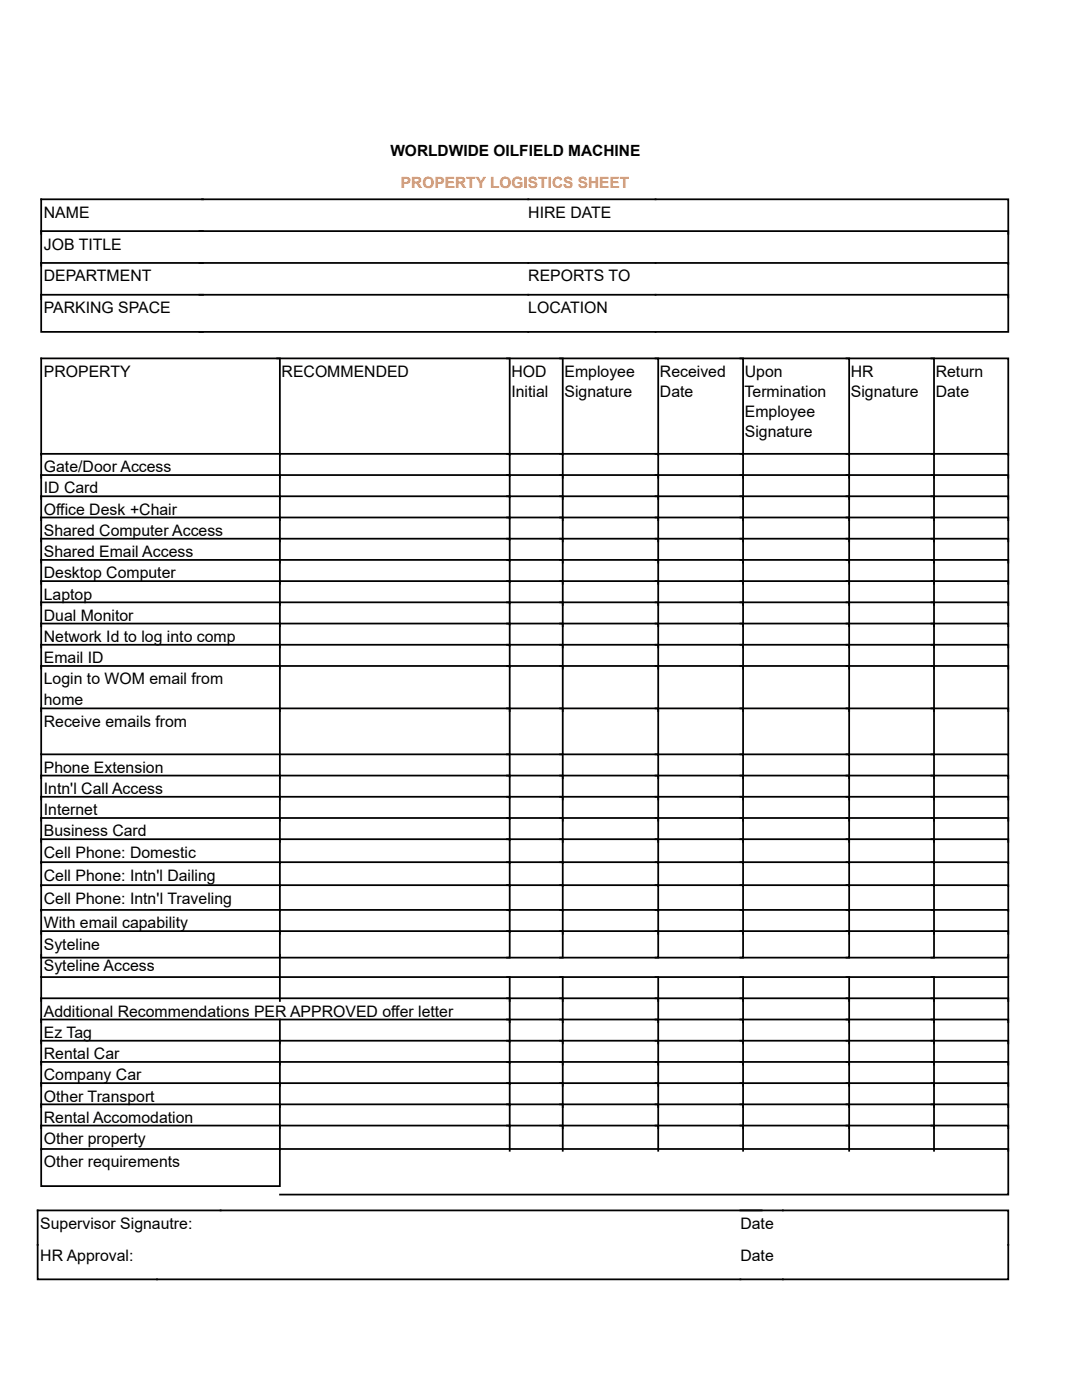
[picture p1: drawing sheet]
<svg xmlns="http://www.w3.org/2000/svg" width="216mm" height="279mm" viewBox="0 0 216 279" stroke-linecap="round" stroke-linejoin="round" font-family="sans-serif">
<defs><g id="words">
<g font-size="3.2">
<text x="8.7" y="43.4">NAME</text>
<text x="105.4" y="43.4">HIRE DATE</text>
<text x="8.7" y="49.8">JOB TITLE</text>
<text x="8.7" y="56.1">DEPARTMENT</text>
<text x="105.4" y="56.1">REPORTS TO</text>
<text x="8.7" y="62.5">PARKING SPACE</text>
<text x="105.4" y="62.5">LOCATION</text>
<text x="8.7" y="75.2">PROPERTY</text>
<text x="56.2" y="75.2">RECOMMENDED</text>
<text x="102.1" y="75.2">HOD</text>
<text x="112.6" y="75.2">Employee</text>
<text x="131.7" y="75.2">Received</text>
<text x="148.6" y="75.2">Upon</text>
<text x="169.8" y="75.2">HR</text>
<text x="186.7" y="75.2">Return</text>
<text x="102.1" y="79.2">Initial</text>
<text x="112.6" y="79.2">Signature</text>
<text x="131.7" y="79.2">Date</text>
<text x="148.6" y="79.2">Termination</text>
<text x="148.6" y="83.2">Employee</text>
<text x="169.8" y="79.2">Signature</text>
<text x="186.7" y="79.2">Date</text>
<text x="148.6" y="87.3">Signature</text>
<text x="8.7" y="94.2">Gate/Door Access</text>
<text x="8.7" y="98.5">ID Card</text>
<text x="8.7" y="102.7">Office Desk +Chair</text>
<text x="8.7" y="106.9">Shared Computer Access</text>
<text x="8.7" y="111.2">Shared Email Access</text>
<text x="8.7" y="115.4">Desktop Computer</text>
<text x="8.7" y="119.6">Laptop</text>
<text x="8.7" y="123.9">Dual Monitor</text>
<text x="8.7" y="128.1">Network Id to log into comp</text>
<text x="8.7" y="132.3">Email ID</text>
<text x="8.7" y="136.6">Login to WOM email from</text>
<text x="8.7" y="140.6">home</text>
<text x="8.7" y="145">Receive emails from</text>
<text x="8.7" y="154.2">Phone Extension</text>
<text x="8.7" y="158.5">Intn'l Call Access</text>
<text x="8.7" y="162.7">Internet</text>
<text x="8.7" y="166.9">Business Card</text>
<text x="8.7" y="171.2">Cell Phone: Domestic</text>
<text x="8.7" y="175.7">Cell Phone: Intn'l Dailing</text>
<text x="8.7" y="185.3">With email capability</text>
<text x="8.7" y="180.3">Cell Phone: Intn'l Traveling</text>
<text x="8.7" y="189.5">Syteline</text>
<text x="8.7" y="193.7">Syteline Access</text>
<text x="8.7" y="202.9">Additional Recommendations PER APPROVED offer letter</text>
<text x="8.7" y="207.1">Ez Tag</text>
<text x="8.7" y="211.4">Rental Car</text>
<text x="8.7" y="215.6">Company Car</text>
<text x="8.7" y="219.8">Other Transport</text>
<text x="8.7" y="224.1">Rental Accomodation</text>
<text x="8.7" y="228.3">Other property</text>
<text x="8.7" y="233">Other requirements</text>
<text x="8" y="245.2">Supervisor Signautre:</text>
<text x="147.7" y="245.2">Date</text>
<text x="8" y="251.6">HR Approval:</text>
<text x="147.7" y="251.6">Date</text>
</g>
<text font-size="3.1" x="77.9" y="31.2">WORLDWIDE OILFIELD MACHINE</text>
<text font-size="3.1" fill="#f6863c" x="80" y="37.6">PROPERTY LOGISTICS SHEET</text>
</g></defs>
<g fill="none" stroke="#000" stroke-width=".35">
<path d="M8.2 52.5h193v6.9M8.2 46.1h32.3M39.8 46.1h161.4v6.6M201.2 46.7v-6.9h-193v19.9M39.8 66.2h161.4v-7.4h-193v7.4h32.3M55.3 71.5h46.4v19.3M101.2 71.5h11.1v19.3M111.8 71.5h19.5v19.3M130.8 71.5h17.5v19.3M147.7 71.5h21.7v19.3M168.9 71.5h17.5v19.3M185.8 71.5h15.4v19.3"/>
<path d="M8.2 90.6h47.6v4.7M8.2 94.8h47.6v4.8M8.2 99h47.6v4.8M55.8 90.8v-19.3h-47.6v78.9M55.9 90.6h45.8v4.4M55.9 94.8h45.8v4.4M55.9 99h45.8v4.5M101.2 90.6h11.1v4.7M101.2 94.8h11.1v4.8M101.2 99h11.1v4.8M111.8 90.6h19.5v4.7M111.8 94.8h19.5v4.8"/>
<path d="M111.8 99h19.5v4.8M130.8 90.6h17.5v4.7M130.8 94.8h17.5v4.8M130.8 99h17.5v4.8M147.7 90.6h21.7v4.7M147.7 94.8h21.7v4.8M147.7 99h21.7v4.8M168.9 90.6h17.5v4.7M168.9 94.8h17.5v4.8M168.9 99h17.5v4.8M185.8 90.6h15.4v4.7M185.8 94.8h15.4v4.8"/>
<path d="M185.8 99h15.4v4.8M8.2 103.3h47.6v4.7M8.2 111.7h47.6v4.8M8.2 116h47.6v4.7M8.2 107.5h47.6v4.8M55.9 103.3h45.8v4.4M55.9 111.7h45.8v4.5M55.9 116h45.8v4.4M55.9 107.5h45.8v4.4M101.2 103.3h11.1v4.7M101.2 111.7h11.1v4.8M101.2 116h11.1v4.7"/>
<path d="M101.2 107.5h11.1v4.8M111.8 103.3h19.5v4.7M111.8 111.7h19.5v4.8M111.8 116h19.5v4.7M111.8 107.5h19.5v4.8M130.8 103.3h17.5v4.7M130.8 111.7h17.5v4.8M130.8 116h17.5v4.7M130.8 107.5h17.5v4.8M147.7 103.3h21.7v4.7M147.7 111.7h21.7v4.8M147.7 116h21.7v4.7"/>
<path d="M147.7 107.5h21.7v4.8M168.9 103.3h17.5v4.7M168.9 111.7h17.5v4.8M168.9 116h17.5v4.7M168.9 107.5h17.5v4.8M185.8 103.3h15.4v4.7M185.8 111.7h15.4v4.8M185.8 116h15.4v4.7M185.8 107.5h15.4v4.8M8.2 128.7h47.6v4.7M8.2 120.2h47.6v4.8M8.2 124.4h47.6v4.8"/>
<path d="M8.2 132.9h47.6v9M55.9 128.7h45.8v4.4M55.9 120.2h45.8v4.4M55.9 124.4h45.8v4.5M55.9 132.9h45.8v9M101.2 128.7h11.1v4.7M101.2 120.2h11.1v4.8M101.2 124.4h11.1v4.8M101.2 132.9h11.1v9M111.8 128.7h19.5v4.7M111.8 120.2h19.5v4.8M111.8 124.4h19.5v4.8"/>
<path d="M111.8 132.9h19.5v9M130.8 128.7h17.5v4.7M130.8 120.2h17.5v4.8M130.8 124.4h17.5v4.8M130.8 132.9h17.5v9M147.7 128.7h21.7v4.7M147.7 120.2h21.7v4.8M147.7 124.4h21.7v4.8M147.7 132.9h21.7v9M168.9 128.7h17.5v4.7M168.9 120.2h17.5v4.8M168.9 124.4h17.5v4.8"/>
<path d="M168.9 132.9h17.5v9M185.8 128.7h15.4v4.7M185.8 120.2h15.4v4.8M185.8 124.4h15.4v4.8M185.8 132.9h15.4v9M8.2 154.8h47.6v4.7M8.2 159h47.6v4.8M8.2 141.4h47.6v9M55.8 155.3v-4.8h-47.6v35.9M55.9 150.5h45.8v4.5M55.9 159h45.8v4.4M55.9 154.8h45.8v4.4"/>
<path d="M55.9 141.4h45.8v9M101.2 150.5h11.1v4.8M101.2 154.8h11.1v4.7M101.2 159h11.1v4.8M101.2 141.4h11.1v9M111.8 150.5h19.5v4.8M111.8 154.8h19.5v4.7M111.8 159h19.5v4.8M111.8 141.4h19.5v9M130.8 150.5h17.5v4.8M130.8 154.8h17.5v4.7M130.8 159h17.5v4.8"/>
<path d="M130.8 141.4h17.5v9M147.7 150.5h21.7v4.8M147.7 154.8h21.7v4.7M147.7 159h21.7v4.8M147.7 141.4h21.7v9M168.9 150.5h17.5v4.8M168.9 154.8h17.5v4.7M168.9 159h17.5v4.8M168.9 141.4h17.5v9M185.8 150.5h15.4v4.8M185.8 154.8h15.4v4.7M185.8 159h15.4v4.8"/>
<path d="M185.8 141.4h15.4v9M8.2 163.2h47.6v4.8M8.2 167.5h47.6v4.7M8.2 172.1h47.6v4.7M8.2 176.7h47.6v5.1M55.9 163.2h45.8v4.5M55.9 167.5h45.8v4.7M55.9 172.1h45.8v4.7M55.9 176.7h45.8v5.1M101.2 163.2h11.1v4.8M101.2 167.5h11.1v4.7M101.2 172.1h11.1v4.7"/>
<path d="M101.2 176.7h11.1v5.1M111.8 163.2h19.5v4.8M111.8 167.5h19.5v4.7M111.8 172.1h19.5v4.7M111.8 176.7h19.5v5.1M130.8 163.2h17.5v4.8M130.8 167.5h17.5v4.7M130.8 172.1h17.5v4.7M130.8 176.7h17.5v5.1M147.7 163.2h21.7v4.8M147.7 167.5h21.7v4.7M147.7 172.1h21.7v4.7"/>
<path d="M147.7 176.7h21.7v5.1M168.9 163.2h17.5v4.8M168.9 167.5h17.5v4.7M168.9 172.1h17.5v4.7M168.9 176.7h17.5v5.1M185.8 163.2h15.4v4.8M185.8 167.5h15.4v4.7M185.8 172.1h15.4v4.7M185.8 176.7h15.4v5.1M8.2 185.8h47.6v5.3h-47.6zM8.2 181.6h47.6v4.8M8.2 199.2h93.5v4.8"/>
<path d="M8.2 190.6v4.2M55.8 199.8v-4.8h-47.6v34.4M55.8 190.6v4.2M55.9 181.6h45.8v4.4M55.9 185.8h45.8v5.3h-45.8M55.9 195h45.8v4.8M101.2 181.6h11.1v4.8M101.2 185.8h11.1v5.3h-11.1M101.2 195h11.1v4.8M101.2 199.2h11.1v4.8M111.8 181.6h19.5v4.8M111.8 185.8h19.5v5.3h-19.5"/>
<path d="M111.8 195h19.5v4.8M111.8 199.2h19.5v4.8M130.8 181.6h17.5v4.8M130.8 185.8h17.5v5.3h-17.5M130.8 195h17.5v4.8M130.8 199.2h17.5v4.8M147.7 181.6h21.7v4.8M147.7 185.8h21.7v5.3h-21.7M147.7 195h21.7v4.8M147.7 199.2h21.7v4.8M168.9 181.6h17.5v4.8M168.9 185.8h17.5v5.3h-17.5"/>
<path d="M168.9 195h17.5v4.8M168.9 199.2h17.5v4.8M185.8 181.6h15.4v4.8M185.8 185.8h15.4v5.3h-15.4M185.8 195h15.4v4.8M185.8 199.2h15.4v4.8M201.2 190.6v4.2M8.2 203.5h47.6v4.7M8.2 207.7h47.6v4.8M8.2 211.9h47.6v4.8M8.2 216.2h47.6v4.7M55.9 203.5h45.8v4.4"/>
<path d="M55.9 207.7h45.8v4.4M55.9 211.9h45.8v4.5M55.9 216.2h45.8v4.4M101.2 203.5h11.1v4.7M101.2 207.7h11.1v4.8M101.2 211.9h11.1v4.8M101.2 216.2h11.1v4.7M111.8 203.5h19.5v4.7M111.8 207.7h19.5v4.8M111.8 211.9h19.5v4.8M111.8 216.2h19.5v4.7M130.8 203.5h17.5v4.7"/>
<path d="M130.8 207.7h17.5v4.8M130.8 211.9h17.5v4.8M130.8 216.2h17.5v4.7M147.7 203.5h21.7v4.7M147.7 207.7h21.7v4.8M147.7 211.9h21.7v4.8M147.7 216.2h21.7v4.7M168.9 203.5h17.5v4.7M168.9 207.7h17.5v4.8M168.9 211.9h17.5v4.8M168.9 216.2h17.5v4.7M185.8 203.5h15.4v4.7"/>
<path d="M185.8 207.7h15.4v4.8M185.8 211.9h15.4v4.8M185.8 216.2h15.4v4.7M8.2 229.3h47.6v7.4h-47.6zM8.2 220.4h47.6v4.8M8.2 224.6h47.6v4.8M55.9 220.4h45.8v4.4M55.9 224.6h45.8v5.1M55.9 229.3h145.3v9.1h-145.3M101.2 220.4h11.1v4.8M101.2 224.6h11.1v5.1M111.8 220.4h19.5v4.8"/>
<path d="M111.8 224.6h19.5v5.1M130.8 220.4h17.5v4.8M130.8 224.6h17.5v5.1M147.7 220.4h21.7v4.8M147.7 224.6h21.7v5.1M168.9 220.4h17.5v4.8M168.9 224.6h17.5v5.1M185.8 220.4h15.4v4.8M185.8 224.6h15.4v5.1M7.5 241.6h193.7v13.7h-193.7z"/>
</g>
<use href="#words"/>
</svg>
